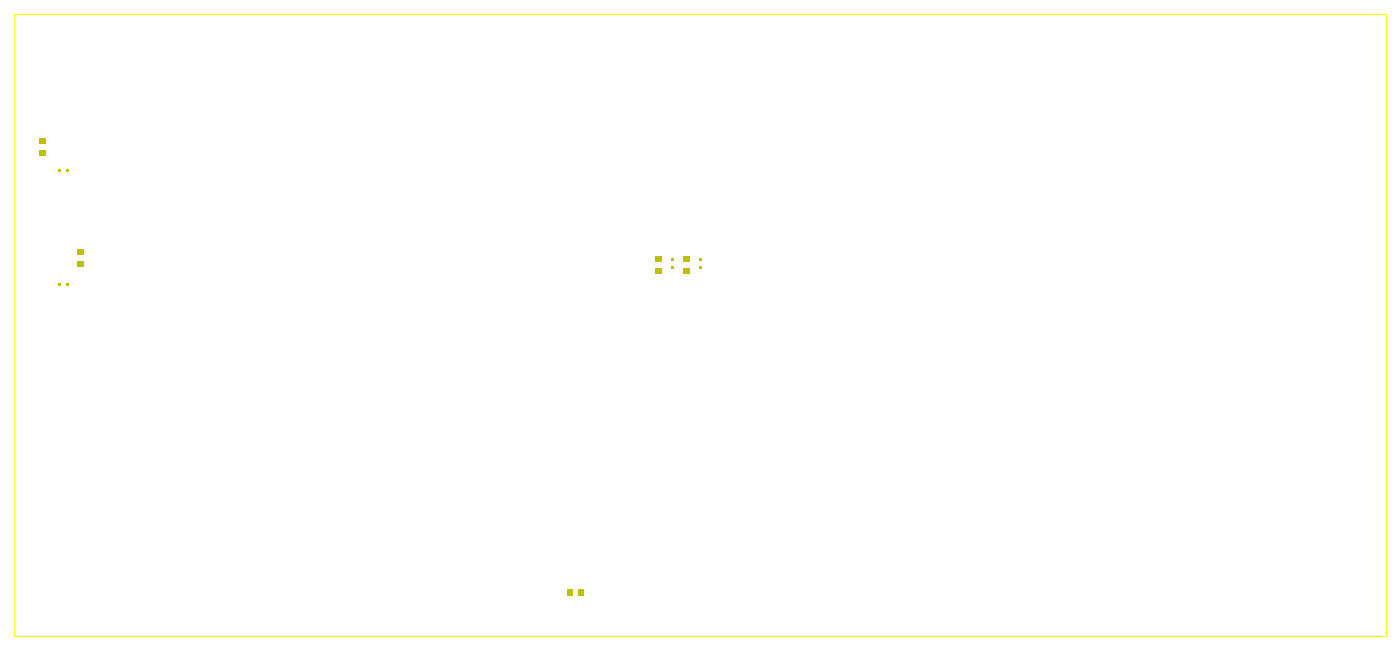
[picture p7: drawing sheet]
<svg xmlns="http://www.w3.org/2000/svg" width="258mm" height="120mm" viewBox="0 0 258 120" stroke-linecap="round" stroke-linejoin="round" font-family="sans-serif">
<g fill="#c0c000">
<path d="M12.2 31.1h.4v.4h-.4z"/>
<path d="M10.8 31.1h.4v.4h-.4z"/>
<path d="M10.8 52h.4v.4h-.4z"/>
<path d="M12.2 52h.4v.4h-.4z"/>
<path d="M7.2 27.6h1.3v1h-1.3z"/>
<path d="M7.2 25.5h1.3v1h-1.3z"/>
<path d="M14.2 47.9h1.3v1h-1.3z"/>
<path d="M14.2 45.8h1.3v1h-1.3z"/>
<path d="M106.4 108.1h1v1.3h-1z"/>
<path d="M104.3 108.1h1v1.3h-1z"/>
<path d="M123.5 48.9h.4v.4h-.4z"/>
<path d="M123.5 47.5h.4v.4h-.4z"/>
<path d="M120.5 47.1h1.3v1h-1.3z"/>
<path d="M120.5 49.2h1.3v1h-1.3z"/>
<path d="M128.6 48.9h.4v.4h-.4z"/>
<path d="M128.6 47.5h.4v.4h-.4z"/>
<path d="M125.6 47.1h1.3v1h-1.3z"/>
<path d="M125.6 49.2h1.3v1h-1.3z"/>
</g>
<path d="M2.6 2.6h252.4v114.3h-252.4z" fill="none" stroke="#ff0" stroke-width=".2"/>
</svg>
